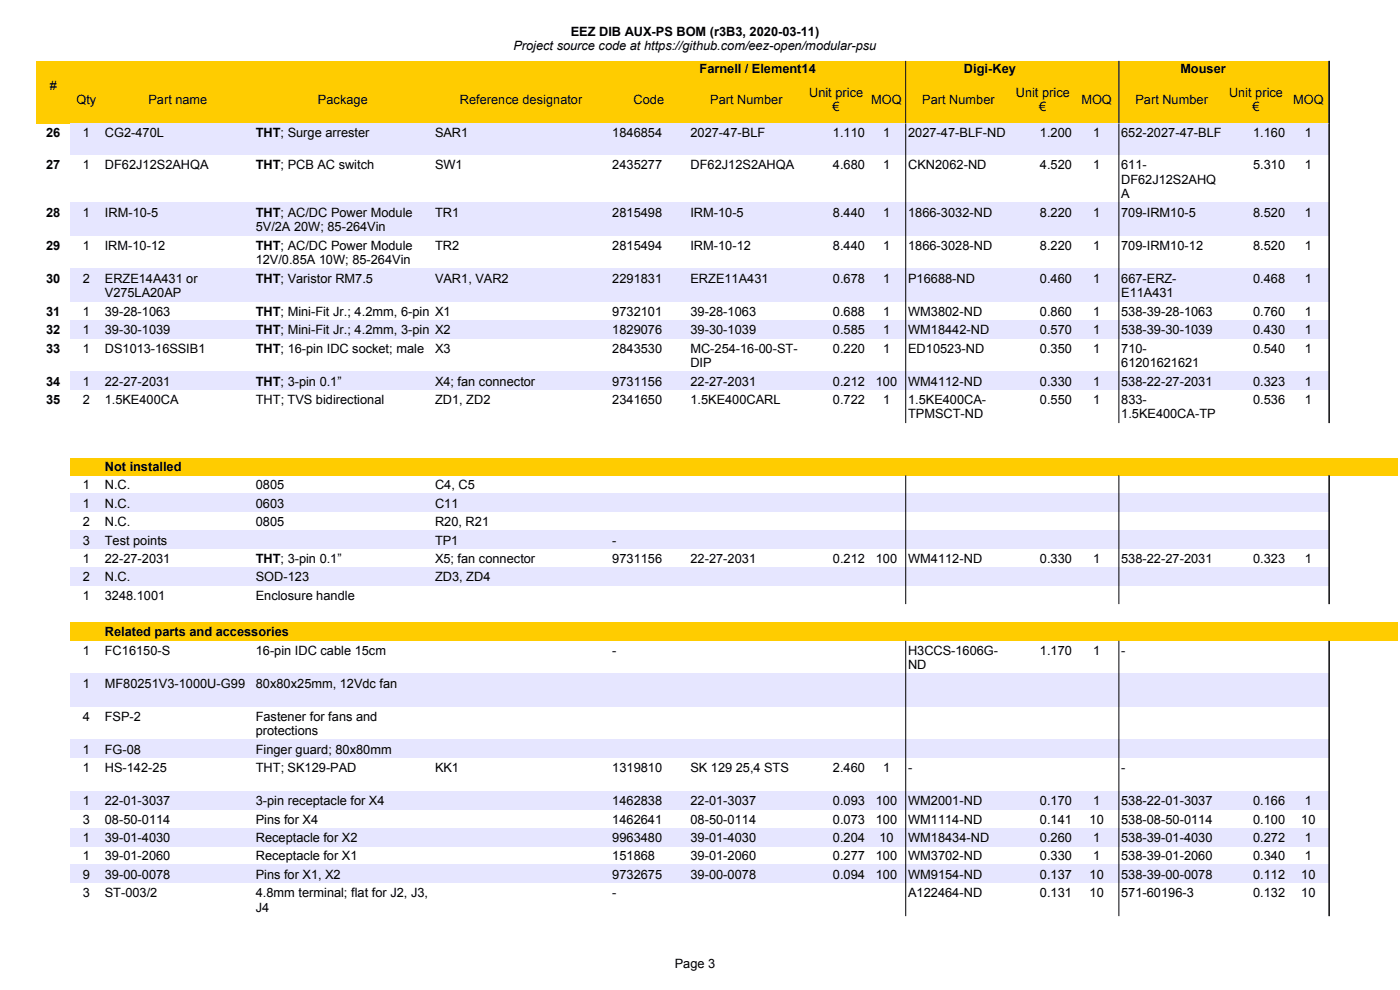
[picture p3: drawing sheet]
<svg xmlns="http://www.w3.org/2000/svg" width="297mm" height="210mm" viewBox="0 0 297 210" stroke-linecap="round" stroke-linejoin="round" font-family="sans-serif">
<defs><g id="words">
<g font-size="2.7">
<text x="108.9" y="10.6">Project source code at https://github.com/eez-open/modular-psu</text>
<text x="121.1" y="7.5">EEZ DIB AUX-PS BOM (r3B3, 2020-03-11)</text>
<text x="148.4" y="15.4">Farnell / Element14</text>
<text x="204.5" y="15.4">Digi-Key</text>
<text x="250.4" y="15.4">Mouser</text>
<text x="10.5" y="19">#</text>
<text x="16.2" y="22.1">Qty</text>
<text x="31.5" y="22.1">Part name</text>
<text x="67.5" y="22.1">Package</text>
<text x="97.5" y="22.1">Reference designator</text>
<text x="134.4" y="22.1">Code</text>
<text x="150.7" y="22.1">Part Number</text>
<text x="171.7" y="20.6">Unit price</text>
<text x="176.6" y="23.6">€</text>
<text x="184.8" y="22.1">MOQ</text>
<text x="195.6" y="22.1">Part Number</text>
<text x="215.5" y="20.6">Unit price</text>
<text x="220.5" y="23.6">€</text>
<text x="229.4" y="22.1">MOQ</text>
<text x="240.9" y="22.1">Part Number</text>
<text x="260.7" y="20.6">Unit price</text>
<text x="265.7" y="23.6">€</text>
<text x="274.3" y="22.1">MOQ</text>
<text x="9.8" y="29.1">26</text>
<text x="17.6" y="29.1">1</text>
<text x="22.2" y="29.1">CG2-470L</text>
<text x="54.3" y="29.1">THT; Surge arrester</text>
<text x="92.3" y="29.1">SAR1</text>
<text x="129.9" y="29.1">1846854</text>
<text x="146.5" y="29.1">2027-47-BLF</text>
<text x="176.7" y="29.1">1.110</text>
<text x="187.3" y="29.1">1</text>
<text x="192.7" y="29.1">2027-47-BLF-ND</text>
<text x="220.6" y="29.1">1.200</text>
<text x="231.9" y="29.1">1</text>
<text x="237.8" y="29.1">652-2027-47-BLF</text>
<text x="265.9" y="29.1">1.160</text>
<text x="276.8" y="29.1">1</text>
<text x="9.8" y="35.9">27</text>
<text x="17.6" y="35.9">1</text>
<text x="22.2" y="35.9">DF62J12S2AHQA</text>
<text x="54.3" y="35.9">THT; PCB AC switch</text>
<text x="92.3" y="35.9">SW1</text>
<text x="129.9" y="35.9">2435277</text>
<text x="146.5" y="35.9">DF62J12S2AHQA</text>
<text x="176.7" y="35.9">4.680</text>
<text x="187.3" y="35.9">1</text>
<text x="192.7" y="35.9">CKN2062-ND</text>
<text x="220.6" y="35.9">4.520</text>
<text x="231.9" y="35.9">1</text>
<text x="237.8" y="35.9">611-</text>
<text x="265.9" y="35.9">5.310</text>
<text x="276.8" y="35.9">1</text>
<text x="237.8" y="38.9">DF62J12S2AHQ</text>
<text x="237.8" y="42">A</text>
<text x="9.8" y="46">28</text>
<text x="17.6" y="46">1</text>
<text x="22.3" y="46">IRM-10-5</text>
<text x="54.3" y="46">THT; AC/DC Power Module</text>
<text x="92.3" y="46">TR1</text>
<text x="129.9" y="46">2815498</text>
<text x="146.5" y="46">IRM-10-5</text>
<text x="176.7" y="46">8.440</text>
<text x="187.3" y="46">1</text>
<text x="192.7" y="46">1866-3032-ND</text>
<text x="220.6" y="46">8.220</text>
<text x="231.9" y="46">1</text>
<text x="237.8" y="46">709-IRM10-5</text>
<text x="265.9" y="46">8.520</text>
<text x="276.8" y="46">1</text>
<text x="9.8" y="53">29</text>
<text x="17.6" y="53">1</text>
<text x="22.2" y="53">IRM-10-12</text>
<text x="54.3" y="49.1">5V/2A 20W; 85-264Vin</text>
<text x="54.3" y="53">THT; AC/DC Power Module</text>
<text x="92.3" y="53">TR2</text>
<text x="129.9" y="53">2815494</text>
<text x="146.5" y="53">IRM-10-12</text>
<text x="176.7" y="53">8.440</text>
<text x="187.3" y="53">1</text>
<text x="192.7" y="53">1866-3028-ND</text>
<text x="220.6" y="53">8.220</text>
<text x="231.9" y="53">1</text>
<text x="237.8" y="53">709-IRM10-12</text>
<text x="265.9" y="53">8.520</text>
<text x="276.8" y="53">1</text>
<text x="54.3" y="56.1">12V/0.85A 10W; 85-264Vin</text>
<text x="9.8" y="60">30</text>
<text x="17.6" y="60">2</text>
<text x="22.3" y="60">ERZE14A431 or</text>
<text x="22.3" y="63">V275LA20AP</text>
<text x="54.3" y="60">THT; Varistor RM7.5</text>
<text x="92.3" y="60">VAR1, VAR2</text>
<text x="129.9" y="60">2291831</text>
<text x="146.5" y="60">ERZE11A431</text>
<text x="176.7" y="60">0.678</text>
<text x="187.3" y="60">1</text>
<text x="192.7" y="60">P16688-ND</text>
<text x="220.6" y="60">0.460</text>
<text x="231.9" y="60">1</text>
<text x="237.9" y="60">667-ERZ-</text>
<text x="237.9" y="63">E11A431</text>
<text x="265.9" y="60">0.468</text>
<text x="276.8" y="60">1</text>
<text x="9.8" y="67">31</text>
<text x="9.8" y="70.9">32</text>
<text x="17.6" y="67">1</text>
<text x="17.6" y="70.9">1</text>
<text x="22.2" y="67">39-28-1063</text>
<text x="22.2" y="70.9">39-30-1039</text>
<text x="54.3" y="67">THT; Mini-Fit Jr.; 4.2mm, 6-pin X1</text>
<text x="54.3" y="70.9">THT; Mini-Fit Jr.; 4.2mm, 3-pin X2</text>
<text x="129.9" y="67">9732101</text>
<text x="129.9" y="70.9">1829076</text>
<text x="146.5" y="67">39-28-1063</text>
<text x="146.5" y="70.9">39-30-1039</text>
<text x="176.7" y="67">0.688</text>
<text x="176.7" y="70.9">0.585</text>
<text x="187.3" y="67">1</text>
<text x="187.3" y="70.9">1</text>
<text x="192.7" y="67">WM3802-ND</text>
<text x="192.7" y="70.9">WM18442-ND</text>
<text x="220.6" y="67">0.860</text>
<text x="220.6" y="70.9">0.570</text>
<text x="231.9" y="67">1</text>
<text x="231.9" y="70.9">1</text>
<text x="237.8" y="67">538-39-28-1063</text>
<text x="237.8" y="70.9">538-39-30-1039</text>
<text x="265.9" y="67">0.760</text>
<text x="265.9" y="70.9">0.430</text>
<text x="276.8" y="67">1</text>
<text x="276.8" y="70.9">1</text>
<text x="9.8" y="74.8">33</text>
<text x="17.6" y="74.8">1</text>
<text x="22.3" y="74.8">DS1013-16SSIB1</text>
<text x="54.3" y="74.8">THT; 16-pin IDC socket; male</text>
<text x="92.3" y="74.8">X3</text>
<text x="129.9" y="74.8">2843530</text>
<text x="146.5" y="74.8">MC-254-16-00-ST-</text>
<text x="146.5" y="77.9">DIP</text>
<text x="176.7" y="74.8">0.220</text>
<text x="187.3" y="74.8">1</text>
<text x="192.7" y="74.8">ED10523-ND</text>
<text x="220.6" y="74.8">0.350</text>
<text x="231.9" y="74.8">1</text>
<text x="237.9" y="74.8">710-</text>
<text x="237.9" y="77.9">61201621621</text>
<text x="265.9" y="74.8">0.540</text>
<text x="276.8" y="74.8">1</text>
<text x="9.8" y="81.8">34</text>
<text x="17.6" y="81.8">1</text>
<text x="22.2" y="81.8">22-27-2031</text>
<text x="54.3" y="81.8">THT; 3-pin 0.1”</text>
<text x="92.3" y="81.8">X4; fan connector</text>
<text x="129.9" y="81.8">9731156</text>
<text x="146.5" y="81.8">22-27-2031</text>
<text x="176.7" y="81.8">0.212</text>
<text x="185.8" y="81.8">100</text>
<text x="192.7" y="81.8">WM4112-ND</text>
<text x="220.6" y="81.8">0.330</text>
<text x="231.9" y="81.8">1</text>
<text x="237.8" y="81.8">538-22-27-2031</text>
<text x="265.9" y="81.8">0.323</text>
<text x="276.8" y="81.8">1</text>
<text x="9.8" y="85.7">35</text>
<text x="17.6" y="85.7">2</text>
<text x="22.2" y="85.7">1.5KE400CA</text>
<text x="54.3" y="85.7">THT; TVS bidirectional</text>
<text x="92.3" y="85.7">ZD1, ZD2</text>
<text x="129.9" y="85.7">2341650</text>
<text x="146.5" y="85.7">1.5KE400CARL</text>
<text x="176.7" y="85.7">0.722</text>
<text x="187.3" y="85.7">1</text>
<text x="192.7" y="85.7">1.5KE400CA-</text>
<text x="192.7" y="88.8">TPMSCT-ND</text>
<text x="220.6" y="85.7">0.550</text>
<text x="231.9" y="85.7">1</text>
<text x="237.9" y="85.7">833-</text>
<text x="237.9" y="88.8">1.5KE400CA-TP</text>
<text x="265.9" y="85.7">0.536</text>
<text x="276.8" y="85.7">1</text>
<text x="22.2" y="100">Not installed</text>
<text x="17.6" y="103.8">1</text>
<text x="17.6" y="107.7">1</text>
<text x="22.2" y="103.8">N.C.</text>
<text x="22.2" y="107.7">N.C.</text>
<text x="54.3" y="103.8">0805</text>
<text x="54.3" y="107.7">0603</text>
<text x="92.3" y="103.8">C4, C5</text>
<text x="92.3" y="107.7">C11</text>
<text x="17.6" y="111.6">2</text>
<text x="22.2" y="111.6">N.C.</text>
<text x="54.3" y="111.6">0805</text>
<text x="92.3" y="111.6">R20, R21</text>
<text x="17.6" y="115.5">3</text>
<text x="17.6" y="119.4">1</text>
<text x="22.2" y="115.5">Test points</text>
<text x="22.2" y="119.4">22-27-2031</text>
<text x="54.3" y="119.4">THT; 3-pin 0.1”</text>
<text x="92.3" y="115.5">TP1</text>
<text x="92.3" y="119.4">X5; fan connector</text>
<text x="129.9" y="115.5">-</text>
<text x="129.9" y="119.4">9731156</text>
<text x="146.5" y="119.4">22-27-2031</text>
<text x="176.7" y="119.4">0.212</text>
<text x="185.8" y="119.4">100</text>
<text x="192.7" y="119.4">WM4112-ND</text>
<text x="220.6" y="119.4">0.330</text>
<text x="231.9" y="119.4">1</text>
<text x="237.8" y="119.4">538-22-27-2031</text>
<text x="265.9" y="119.4">0.323</text>
<text x="276.8" y="119.4">1</text>
<text x="17.6" y="123.3">2</text>
<text x="22.2" y="123.3">N.C.</text>
<text x="54.3" y="123.3">SOD-123</text>
<text x="92.3" y="123.3">ZD3, ZD4</text>
<text x="17.6" y="127.2">1</text>
<text x="22.2" y="127.2">3248.1001</text>
<text x="54.3" y="127.2">Enclosure handle</text>
<text x="22.2" y="134.9">Related parts and accessories</text>
<text x="17.6" y="138.9">1</text>
<text x="22.2" y="138.9">FC16150-S</text>
<text x="54.3" y="138.9">16-pin IDC cable 15cm</text>
<text x="129.9" y="138.9">-</text>
<text x="192.7" y="138.9">H3CCS-1606G-</text>
<text x="192.7" y="142">ND</text>
<text x="220.6" y="138.9">1.170</text>
<text x="231.9" y="138.9">1</text>
<text x="237.8" y="138.9">-</text>
<text x="17.6" y="145.9">1</text>
<text x="22.2" y="145.9">MF80251V3-1000U-G99</text>
<text x="54.3" y="145.9">80x80x25mm, 12Vdc fan</text>
<text x="17.6" y="152.9">4</text>
<text x="22.2" y="152.9">FSP-2</text>
<text x="54.3" y="152.9">Fastener for fans and</text>
<text x="54.3" y="156">protections</text>
<text x="17.6" y="159.9">1</text>
<text x="22.2" y="159.9">FG-08</text>
<text x="54.3" y="159.9">Finger guard; 80x80mm</text>
<text x="17.6" y="163.8">1</text>
<text x="22.2" y="163.8">HS-142-25</text>
<text x="54.3" y="163.8">THT; SK129-PAD</text>
<text x="92.3" y="163.8">KK1</text>
<text x="129.9" y="163.8">1319810</text>
<text x="146.5" y="163.8">SK 129 25,4 STS</text>
<text x="176.7" y="163.8">2.460</text>
<text x="187.3" y="163.8">1</text>
<text x="192.7" y="163.8">-</text>
<text x="237.8" y="163.8">-</text>
<text x="17.6" y="170.8">1</text>
<text x="22.2" y="170.8">22-01-3037</text>
<text x="54.3" y="170.8">3-pin receptacle for X4</text>
<text x="129.9" y="170.8">1462838</text>
<text x="146.5" y="170.8">22-01-3037</text>
<text x="176.7" y="170.8">0.093</text>
<text x="185.8" y="170.8">100</text>
<text x="192.7" y="170.8">WM2001-ND</text>
<text x="220.6" y="170.8">0.170</text>
<text x="231.9" y="170.8">1</text>
<text x="237.8" y="170.8">538-22-01-3037</text>
<text x="265.9" y="170.8">0.166</text>
<text x="276.8" y="170.8">1</text>
<text x="17.6" y="174.7">3</text>
<text x="17.6" y="178.6">1</text>
<text x="22.2" y="174.7">08-50-0114</text>
<text x="22.2" y="178.6">39-01-4030</text>
<text x="54.3" y="174.7">Pins for X4</text>
<text x="54.3" y="178.6">Receptacle for X2</text>
<text x="129.9" y="174.7">1462641</text>
<text x="129.9" y="178.6">9963480</text>
<text x="146.5" y="174.7">08-50-0114</text>
<text x="146.5" y="178.6">39-01-4030</text>
<text x="176.7" y="174.7">0.073</text>
<text x="176.7" y="178.6">0.204</text>
<text x="185.8" y="174.7">100</text>
<text x="186.5" y="178.6">10</text>
<text x="192.7" y="174.7">WM1114-ND</text>
<text x="192.7" y="178.6">WM18434-ND</text>
<text x="220.6" y="174.7">0.141</text>
<text x="220.6" y="178.6">0.260</text>
<text x="231.1" y="174.7">10</text>
<text x="231.9" y="178.6">1</text>
<text x="237.8" y="174.7">538-08-50-0114</text>
<text x="237.8" y="178.6">538-39-01-4030</text>
<text x="265.9" y="174.7">0.100</text>
<text x="265.9" y="178.6">0.272</text>
<text x="276.1" y="174.7">10</text>
<text x="276.8" y="178.6">1</text>
<text x="17.6" y="182.5">1</text>
<text x="22.2" y="182.5">39-01-2060</text>
<text x="54.3" y="182.5">Receptacle for X1</text>
<text x="129.9" y="182.5">151868</text>
<text x="146.5" y="182.5">39-01-2060</text>
<text x="176.7" y="182.5">0.277</text>
<text x="185.8" y="182.5">100</text>
<text x="192.7" y="182.5">WM3702-ND</text>
<text x="220.6" y="182.5">0.330</text>
<text x="231.9" y="182.5">1</text>
<text x="237.8" y="182.5">538-39-01-2060</text>
<text x="265.9" y="182.5">0.340</text>
<text x="276.8" y="182.5">1</text>
<text x="17.6" y="186.4">9</text>
<text x="17.6" y="190.3">3</text>
<text x="22.2" y="186.4">39-00-0078</text>
<text x="22.2" y="190.3">ST-003/2</text>
<text x="54.3" y="186.4">Pins for X1, X2</text>
<text x="54.3" y="190.3">4.8mm terminal; flat for J2, J3,</text>
<text x="129.9" y="186.4">9732675</text>
<text x="129.9" y="190.3">-</text>
<text x="146.5" y="186.4">39-00-0078</text>
<text x="176.7" y="186.4">0.094</text>
<text x="185.8" y="186.4">100</text>
<text x="192.7" y="186.4">WM9154-ND</text>
<text x="192.7" y="190.3">A122464-ND</text>
<text x="220.6" y="186.4">0.137</text>
<text x="220.6" y="190.3">0.131</text>
<text x="231.1" y="186.4">10</text>
<text x="231.1" y="190.3">10</text>
<text x="237.8" y="186.4">538-39-00-0078</text>
<text x="237.8" y="190.3">571-60196-3</text>
<text x="265.9" y="186.4">0.112</text>
<text x="265.9" y="190.3">0.132</text>
<text x="276.1" y="186.4">10</text>
<text x="276.1" y="190.3">10</text>
<text x="54.3" y="193.4">J4</text>
<text x="143.2" y="205.2">Page 3</text>
</g>
</g></defs>
<path d="M7.6 12.9h274.3v13.3h-274.3z" fill-rule="evenodd" fill="#fc0"/>
<path d="M192.1 12.9v13.3M237.4 12.9v13.3M282 12.9v13.3" fill="none" stroke="#000" stroke-width=".21"/>
<g fill="#e6e6ff">
<path d="M14.9 26.2h267v6.7h-267z" fill-rule="evenodd"/>
<path d="M14.9 43h267v7h-267z" fill-rule="evenodd"/>
<path d="M14.9 57h267v7h-267z" fill-rule="evenodd"/>
<path d="M14.9 67.9h267v3.9h-267z" fill-rule="evenodd"/>
<path d="M14.9 78.8h267v3.9h-267z" fill-rule="evenodd"/>
</g>
<path d="M14.9 97.1h281.7v3.7h-281.7z" fill-rule="evenodd" fill="#fc0"/>
<g fill="#e6e6ff">
<path d="M14.9 104.7h267v3.9h-267z" fill-rule="evenodd"/>
<path d="M14.9 112.5h267v3.9h-267z" fill-rule="evenodd"/>
<path d="M14.9 120.3h267v3.9h-267z" fill-rule="evenodd"/>
</g>
<path d="M14.9 132h281.7v3.9h-281.7z" fill-rule="evenodd" fill="#fc0"/>
<g fill="#e6e6ff">
<path d="M14.9 142.9h267v7h-267z" fill-rule="evenodd"/>
<path d="M14.9 156.9h267v3.9h-267z" fill-rule="evenodd"/>
<path d="M14.9 167.8h267v3.9h-267z" fill-rule="evenodd"/>
<path d="M14.9 175.6h267v3.9h-267z" fill-rule="evenodd"/>
<path d="M14.9 183.4h267v3.9h-267z" fill-rule="evenodd"/>
</g>
<path d="M192.1 26.2v63.5M237.4 26.2v63.5M282 26.2v63.5M192.1 100.9v27.2M237.4 100.9v27.2M282 100.9v27.2M192.1 135.9v58.4M237.4 135.9v58.4M282 135.9v58.4" fill="none" stroke="#000" stroke-width=".21"/>
<use href="#words"/>
</svg>
